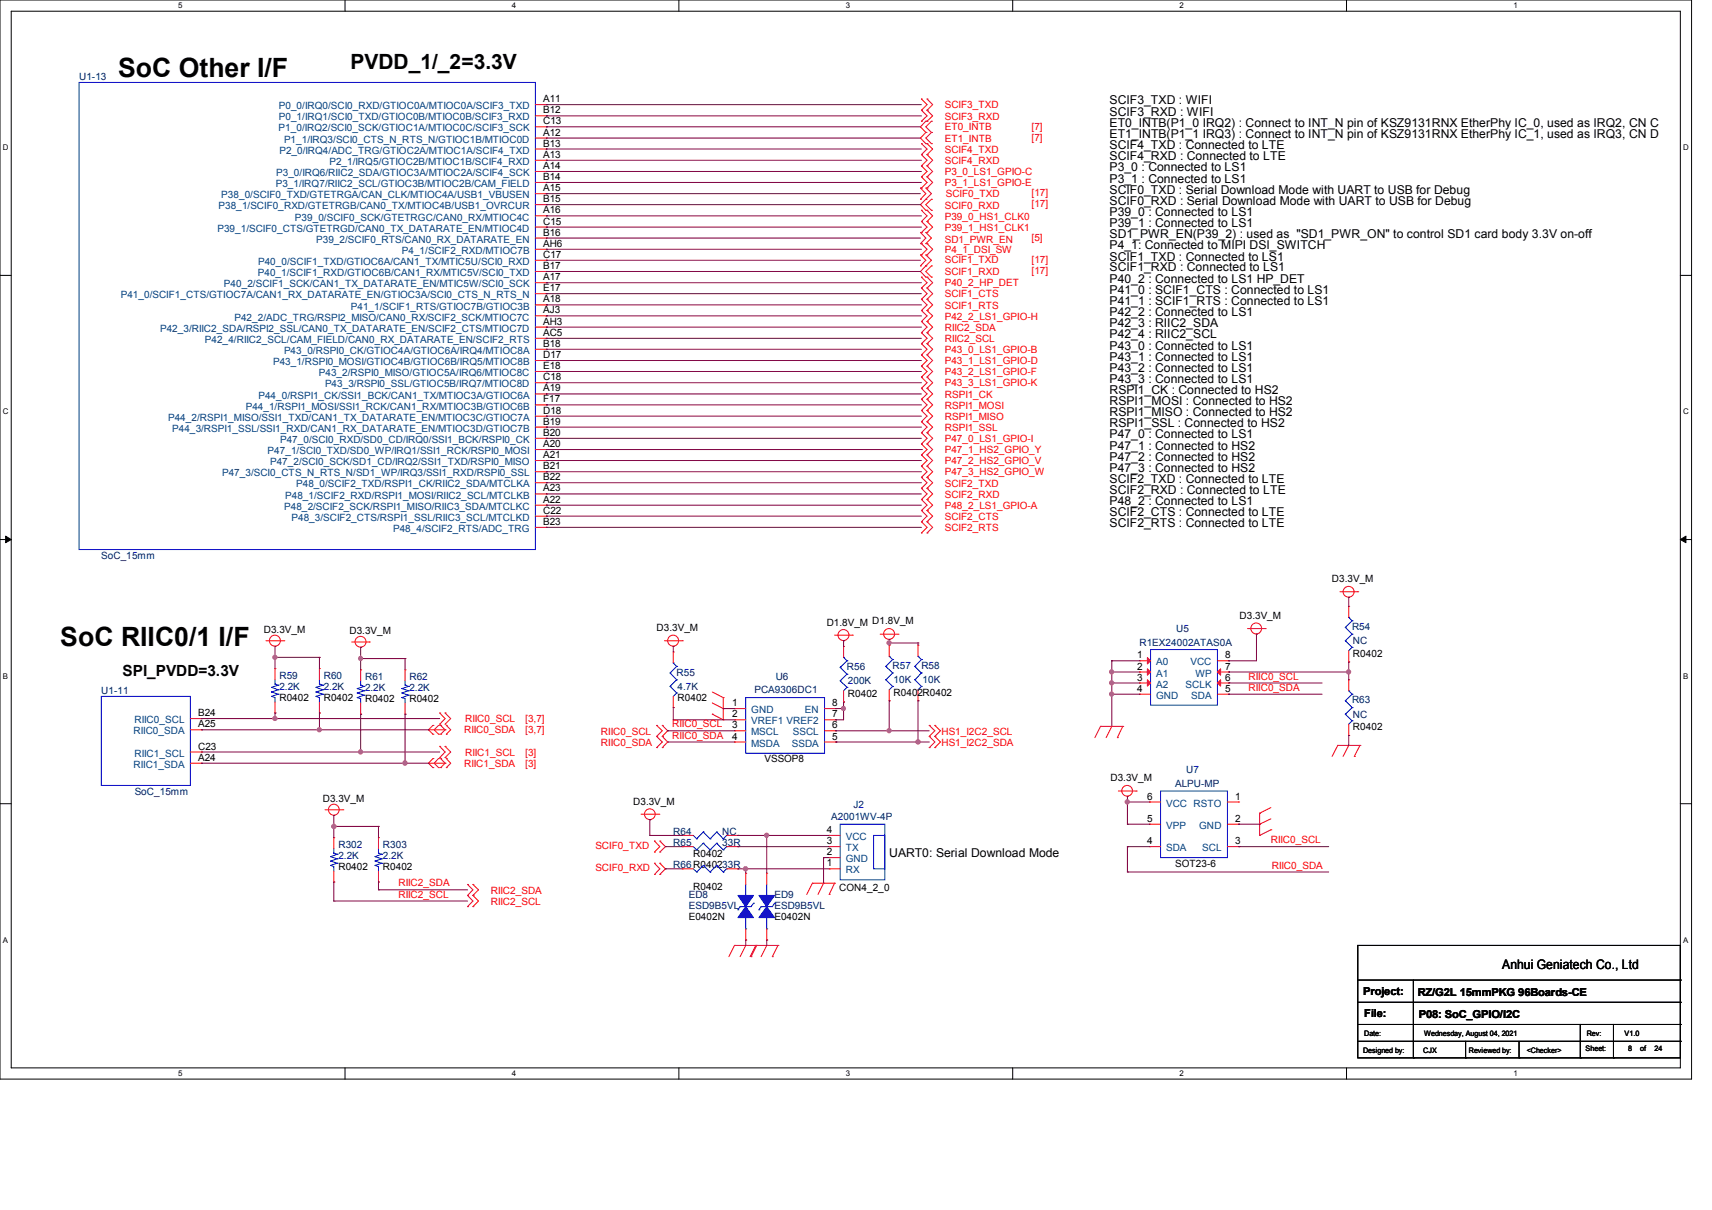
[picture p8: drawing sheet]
<svg xmlns="http://www.w3.org/2000/svg" width="297mm" height="210mm" viewBox="0 0 297 210" stroke-linecap="round" stroke-linejoin="round" font-family="sans-serif">
<defs><g id="words">
<g font-size="4.6">
<text x="20.5" y="13.4">SoC Other I/F</text>
<text x="10.5" y="112.2">SoC RIIC0/1 I/F</text>
</g>
<text font-size="3.6" x="60.8" y="11.9">PVDD_1/_2=3.3V</text>
<text font-size="2.7" x="21.3" y="117.3">SPI_PVDD=3.3V</text>
<text font-size="2.3" x="260.6" y="168.1">Anhui Geniatech Co., Ltd</text>
<g font-size="2.1">
<text x="192.5" y="18">SCIF3_TXD : WIFI</text>
<text x="192.5" y="24">ET1_INTB(P1_1 IRQ3) : Connect to INT_N pin of KSZ9131RNX EtherPhy IC_1, used as IRQ3, CN D</text>
<text x="192.5" y="22.1">ET0_INTB(P1_0 IRQ2) : Connect to INT_N pin of KSZ9131RNX EtherPhy IC_0, used as IRQ2, CN C</text>
<text x="192.5" y="20.1">SCIF3_RXD : WIFI</text>
<text x="192.5" y="29.8">P3_0 : Connected to LS1</text>
<text x="192.5" y="27.8">SCIF4_RXD : Connected to LTE</text>
<text x="192.5" y="25.9">SCIF4_TXD : Connected to LTE</text>
<text x="192.5" y="35.6">SCIF0_RXD : Serial Download Mode with UART to USB for Debug</text>
<text x="192.5" y="31.7">P3_1 : Connected to LS1</text>
<text x="192.5" y="33.6">SCIF0_TXD : Serial Download Mode with UART to USB for Debug</text>
<text x="192.5" y="41.4">SD1_PWR_EN(P39_2) : used as &quot;SD1_PWR_ON&quot; to control SD1 card body 3.3V on-off</text>
<text x="192.5" y="37.5">P39_0 : Connected to LS1</text>
<text x="192.5" y="39.4">P39_1 : Connected to LS1</text>
<text x="192.5" y="47.1">SCIF1_RXD : Connected to LS1</text>
<text x="192.5" y="45.2">SCIF1_TXD : Connected to LS1</text>
<text x="192.5" y="43.3">P4_1: Connected to MIPI DSI_SWITCH</text>
<text x="192.5" y="52.9">P41_1 : SCIF1_RTS : Connected to LS1</text>
<text x="192.5" y="49.1">P40_2 : Connected to LS1 HP_DET</text>
<text x="192.5" y="51">P41_0 : SCIF1_CTS : Connected to LS1</text>
<text x="192.5" y="58.7">P42_4 : RIIC2_SCL</text>
<text x="192.5" y="56.8">P42_3 : RIIC2_SDA</text>
<text x="192.5" y="54.9">P42_2 : Connected to LS1</text>
<text x="192.5" y="64.5">P43_2 : Connected to LS1</text>
<text x="192.5" y="60.7">P43_0 : Connected to LS1</text>
<text x="192.5" y="62.6">P43_1 : Connected to LS1</text>
<text x="192.5" y="66.4">P43_3 : Connected to LS1</text>
<text x="192.5" y="68.4">RSPI1_CK : Connected to HS2</text>
<text x="192.5" y="70.3">RSPI1_MOSI : Connected to HS2</text>
<text x="192.5" y="72.2">RSPI1_MISO : Connected to HS2</text>
<text x="192.5" y="74.2">RSPI1_SSL : Connected to HS2</text>
<text x="192.5" y="76.1">P47_0 : Connected to LS1</text>
<text x="192.5" y="83.8">SCIF2_TXD : Connected to LTE</text>
<text x="192.5" y="80">P47_2 : Connected to HS2</text>
<text x="192.5" y="81.9">P47_3 : Connected to HS2</text>
<text x="192.5" y="78">P47_1 : Connected to HS2</text>
<text x="192.5" y="87.7">P48_2 : Connected to LS1</text>
<text x="192.5" y="85.7">SCIF2_RXD : Connected to LTE</text>
<text x="192.5" y="89.6">SCIF2_CTS : Connected to LTE</text>
<text x="192.5" y="91.5">SCIF2_RTS : Connected to LTE</text>
<text x="154.3" y="148.7">UART0: Serial Download Mode</text>
</g>
<g font-size="1.9">
<text x="236.5" y="172.6">Project:</text>
<text x="246" y="172.8">RZ/G2L 15mmPKG 96Boards-CE</text>
<text x="236.7" y="176.5">File:</text>
<text x="246.1" y="176.7">P08: SoC_GPIO/I2C</text>
</g>
<g font-size="1.7" fill="#000080">
<text x="13.7" y="14">U1-13</text>
<text x="17.6" y="97">SoC_15mm</text>
<text x="197.7" y="112.1">R1EX24002ATAS0A</text>
<text x="204" y="109.7">U5</text>
<text x="234.5" y="109.3">R54</text>
<text x="234.7" y="111.8">NC</text>
<text x="48.5" y="117.9">R59</text>
<text x="48.5" y="119.8">2.2K</text>
<text x="56.2" y="117.9">R60</text>
<text x="56.2" y="119.8">2.2K</text>
<text x="63.3" y="118">R61</text>
<text x="63.3" y="120">2.2K</text>
<text x="71" y="118">R62</text>
<text x="71" y="120">2.2K</text>
<text x="117.4" y="117.3">R55</text>
<text x="117.5" y="119.8">4.7K</text>
<text x="134.6" y="118">U6</text>
<text x="146.9" y="116.3">R56</text>
<text x="147.1" y="118.8">200K</text>
<text x="154.8" y="116.1">R57</text>
<text x="155" y="118.6">10K</text>
<text x="159.8" y="116.1">R58</text>
<text x="160" y="118.6">10K</text>
<text x="17.6" y="120.5">U1-11</text>
<text x="130.9" y="120.4">PCA9306DC1</text>
<text x="234.5" y="122.1">R63</text>
<text x="234.7" y="124.6">NC</text>
<text x="23.4" y="137.9">SoC_15mm</text>
<text x="203.9" y="136.6">ALPU-MP</text>
<text x="205.8" y="134.2">U7</text>
<text x="144.2" y="142.4">A2001WV-4P</text>
<text x="148.1" y="140.2">J2</text>
<text x="58.7" y="147.2">R302</text>
<text x="58.7" y="149.1">2.2K</text>
<text x="66.4" y="147.2">R303</text>
<text x="66.4" y="149.1">2.2K</text>
<text x="116.8" y="144.9">R64</text>
<text x="116.8" y="146.8">R65</text>
<text x="125.3" y="144.9">NC</text>
<text x="125.3" y="146.8">33R</text>
<text x="116.8" y="150.7">R66R040233R</text>
<text x="119.5" y="155.9">ED8</text>
<text x="134.4" y="155.9">ED9</text>
<text x="119.5" y="157.8">ESD9B5VL</text>
<text x="134.4" y="157.8">ESD9B5VL</text>
</g>
<g font-size="1.7">
<text x="94.2" y="17.7">A11</text>
<text x="94.2" y="19.7">B12</text>
<text x="94.2" y="21.6">C13</text>
<text x="94.2" y="23.5">A12</text>
<text x="94.2" y="25.4">B13</text>
<text x="94.2" y="27.4">A13</text>
<text x="94.2" y="29.3">A14</text>
<text x="94.2" y="31.2">B14</text>
<text x="94.2" y="33.2">A15</text>
<text x="94.2" y="35.1">B15</text>
<text x="94.2" y="37">A16</text>
<text x="94.2" y="39">C15</text>
<text x="94.2" y="40.9">B16</text>
<text x="94.2" y="42.8">AH6</text>
<text x="94.2" y="44.7">C17</text>
<text x="94.2" y="46.7">B17</text>
<text x="94.2" y="48.6">A17</text>
<text x="94.2" y="50.5">E17</text>
<text x="94.2" y="52.5">A18</text>
<text x="94.2" y="54.4">AJ3</text>
<text x="94.2" y="56.3">AH3</text>
<text x="94.2" y="58.3">AC5</text>
<text x="94.2" y="60.2">B18</text>
<text x="94.2" y="62.1">D17</text>
<text x="94.2" y="64">E18</text>
<text x="94.2" y="66">C18</text>
<text x="94.2" y="67.9">A19</text>
<text x="94.2" y="69.9">F17</text>
<text x="94.2" y="71.8">D18</text>
<text x="94.2" y="73.7">B19</text>
<text x="94.2" y="75.6">B20</text>
<text x="94.2" y="77.6">A20</text>
<text x="94.2" y="79.5">A21</text>
<text x="94.2" y="81.4">B21</text>
<text x="94.2" y="83.4">B22</text>
<text x="94.2" y="85.3">A23</text>
<text x="94.2" y="87.2">A22</text>
<text x="94.2" y="89.2">C22</text>
<text x="94.2" y="91.1">B23</text>
<text x="231.1" y="101.1">D3.3V_M</text>
<text x="215" y="107.4">D3.3V_M</text>
<text x="45.8" y="109.9">D3.3V_M</text>
<text x="60.6" y="110.1">D3.3V_M</text>
<text x="113.9" y="109.5">D3.3V_M</text>
<text x="143.4" y="108.6">D1.8V_M D1.8V_M</text>
<text x="234.7" y="114">R0402</text>
<text x="197.3" y="114.3">1</text>
<text x="197.3" y="116.2">2</text>
<text x="197.3" y="118.1">3</text>
<text x="212.5" y="118.1">6</text>
<text x="212.5" y="116.2">7</text>
<text x="212.5" y="114.3">8</text>
<text x="34.4" y="124.3">B24</text>
<text x="48.5" y="121.7">R0402</text>
<text x="56.2" y="121.7">R0402</text>
<text x="63.3" y="121.9">R0402</text>
<text x="71" y="121.9">R0402</text>
<text x="117.5" y="121.7">R0402</text>
<text x="127" y="122.6">1</text>
<text x="127" y="124.5">2</text>
<text x="144.4" y="124.5">7</text>
<text x="144.4" y="122.6">8</text>
<text x="147.1" y="120.9">R0402</text>
<text x="155" y="120.7">R0402R0402</text>
<text x="197.3" y="120.1">4</text>
<text x="212.5" y="120.1">5</text>
<text x="34.4" y="126.2">A25</text>
<text x="34.4" y="130.1">C23</text>
<text x="127" y="126.4">3</text>
<text x="127" y="128.4">4</text>
<text x="144.4" y="128.4">5</text>
<text x="144.4" y="126.4">6</text>
<text x="234.7" y="126.7">R0402</text>
<text x="34.4" y="132">A24</text>
<text x="132.6" y="132.3">VSSOP8</text>
<text x="192.6" y="135.6">D3.3V_M</text>
<text x="56" y="139.3">D3.3V_M</text>
<text x="109.8" y="139.7">D3.3V_M</text>
<text x="199" y="142.6">5</text>
<text x="199" y="138.8">6</text>
<text x="214.3" y="138.8">1</text>
<text x="214.3" y="142.6">2</text>
<text x="120.3" y="148.7">R0402</text>
<text x="143.4" y="148.4">2</text>
<text x="143.4" y="146.5">3</text>
<text x="143.4" y="144.6">4</text>
<text x="199" y="146.5">4</text>
<text x="214.3" y="146.5">3</text>
<text x="58.7" y="151">R0402</text>
<text x="66.4" y="151">R0402</text>
<text x="120.3" y="154.5">R0402</text>
<text x="143.4" y="150.4">1</text>
<text x="145.6" y="154.7">CON4_2_0</text>
<text x="203.9" y="150.5">SOT23-6</text>
<text x="119.5" y="159.7">E0402N</text>
<text x="134.4" y="159.7">E0402N</text>
</g>
<g font-size="1.7" fill="#004080">
<text x="48.3" y="22.8">P1_0/IRQ2/SCI0_SCK/GTIOC1A/MTIOC0C/SCIF3_SCK</text>
<text x="48.4" y="19">P0_0/IRQ0/SCI0_RXD/GTIOC0A/MTIOC0A/SCIF3_TXD</text>
<text x="48.4" y="20.9">P0_1/IRQ1/SCI0_TXD/GTIOC0B/MTIOC0B/SCIF3_RXD</text>
<text x="48.5" y="26.7">P2_0/IRQ4/ADC_TRG/GTIOC2A/MTIOC1A/SCIF4_TXD</text>
<text x="49.3" y="24.8">P1_1/IRQ3/SCI0_CTS_N_RTS_N/GTIOC1B/MTIOC0D</text>
<text x="57.1" y="28.6">P2_1/IRQ5/GTIOC2B/MTIOC1B/SCIF4_RXD</text>
<text x="38.4" y="34.4">P38_0/SCIF0_TXD/GTETRGA/CAN_CLK/MTIOC4A/USB1_VBUSEN</text>
<text x="47.8" y="32.5">P3_1/IRQ7/RIIC2_SCL/GTIOC3B/MTIOC2B/CAM_FIELD</text>
<text x="47.9" y="30.6">P3_0/IRQ6/RIIC2_SDA/GTIOC3A/MTIOC2A/SCIF4_SCK</text>
<text x="37.7" y="40.2">P39_1/SCIF0_CTS/GTETRGD/CAN0_TX_DATARATE_EN/MTIOC4D</text>
<text x="37.9" y="36.3">P38_1/SCIF0_RXD/GTETRGB/CAN0_TX/MTIOC4B/USB1_OVRCUR</text>
<text x="51.2" y="38.3">P39_0/SCIF0_SCK/GTETRGC/CAN0_RX/MTIOC4C</text>
<text x="44.7" y="47.9">P40_1/SCIF1_RXD/GTIOC6B/CAN1_RX/MTIC5V/SCI0_TXD</text>
<text x="44.8" y="46">P40_0/SCIF1_TXD/GTIOC6A/CAN1_TX/MTIC5U/SCI0_RXD</text>
<text x="54.9" y="42.1">P39_2/SCIF0_RTS/CAN0_RX_DATARATE_EN</text>
<text x="69.7" y="44.1">P4_1/SCIF2_RXD/MTIOC7B</text>
<text x="21" y="51.8">P41_0/SCIF1_CTS/GTIOC7A/CAN1_RX_DATARATE_EN/GTIOC3A/SCI0_CTS_N_RTS_N</text>
<text x="38.9" y="49.9">P40_2/SCIF1_SCK/CAN1_TX_DATARATE_EN/MTIC5W/SCI0_SCK</text>
<text x="60.9" y="53.7">P41_1/SCIF1_RTS/GTIOC7B/GTIOC3B</text>
<text x="27.8" y="57.6">P42_3/RIIC2_SDA/RSPI2_SSL/CAN0_TX_DATARATE_EN/SCIF2_CTS/MTIOC7D</text>
<text x="35.6" y="59.5">P42_4/RIIC2_SCL/CAM_FIELD/CAN0_RX_DATARATE_EN/SCIF2_RTS</text>
<text x="40.7" y="55.6">P42_2/ADC_TRG/RSPI2_MISO/CAN0_RX/SCIF2_SCK/MTIOC7C</text>
<text x="47.4" y="63.4">P43_1/RSPI0_MOSI/GTIOC4B/GTIOC6B/IRQ5/MTIOC8B</text>
<text x="49.3" y="61.4">P43_0/RSPI0_CK/GTIOC4A/GTIOC6A/IRQ4/MTIOC8A</text>
<text x="55.3" y="65.3">P43_2/RSPI0_MISO/GTIOC5A/IRQ6/MTIOC8C</text>
<text x="42.6" y="71.1">P44_1/RSPI1_MOSI/SSI1_RCK/CAN1_RX/MTIOC3B/GTIOC6B</text>
<text x="44.8" y="69.2">P44_0/RSPI1_CK/SSI1_BCK/CAN1_TX/MTIOC3A/GTIOC6A</text>
<text x="56.4" y="67.2">P43_3/RSPI0_SSL/GTIOC5B/IRQ7/MTIOC8D</text>
<text x="29.2" y="73">P44_2/RSPI1_MISO/SSI1_TXD/CAN1_TX_DATARATE_EN/MTIOC3C/GTIOC7A</text>
<text x="29.9" y="74.9">P44_3/RSPI1_SSL/SSI1_RXD/CAN1_RX_DATARATE_EN/MTIOC3D/GTIOC7B</text>
<text x="48.6" y="76.9">P47_0/SCI0_RXD/SD0_CD/IRQ0/SSI1_BCK/RSPI0_CK</text>
<text x="38.5" y="82.7">P47_3/SCI0_CTS_N_RTS_N/SD1_WP/IRQ3/SSI1_RXD/RSPI0_SSL</text>
<text x="46.4" y="78.8">P47_1/SCI0_TXD/SD0_WP/IRQ1/SSI1_RCK/RSPI0_MOSI</text>
<text x="46.9" y="80.7">P47_2/SCI0_SCK/SD1_CD/IRQ2/SSI1_TXD/RSPI0_MISO</text>
<text x="49.3" y="88.5">P48_2/SCIF2_SCK/RSPI1_MISO/RIIC3_SDA/MTCLKC</text>
<text x="49.5" y="86.5">P48_1/SCIF2_RXD/RSPI1_MOSI/RIIC2_SCL/MTCLKB</text>
<text x="51.4" y="84.6">P48_0/SCIF2_TXD/RSPI1_CK/RIIC2_SDA/MTCLKA</text>
<text x="50.6" y="90.4">P48_3/SCIF2_CTS/RSPI1_SSL/RIIC3_SCL/MTCLKD</text>
<text x="68.2" y="92.3">P48_4/SCIF2_RTS/ADC_TRG</text>
<text x="200.6" y="115.5">A0</text>
<text x="200.6" y="117.4">A1</text>
<text x="200.6" y="119.3">A2</text>
<text x="205.7" y="119.3">SCLK</text>
<text x="206.5" y="115.5">VCC</text>
<text x="207.4" y="117.4">WP</text>
<text x="23.3" y="125.5">RIIC0_SCL</text>
<text x="130.3" y="123.8">GND</text>
<text x="130.3" y="125.7">VREF1 VREF2</text>
<text x="139.6" y="123.8">EN</text>
<text x="200.6" y="121.3">GND</text>
<text x="206.7" y="121.3">SDA</text>
<text x="23.2" y="127.5">RIIC0_SDA</text>
<text x="23.3" y="131.3">RIIC1_SCL</text>
<text x="130.3" y="127.6">MSCL</text>
<text x="130.3" y="129.6">MSDA</text>
<text x="137.4" y="129.6">SSDA</text>
<text x="137.5" y="127.6">SSCL</text>
<text x="23.2" y="133.3">RIIC1_SDA</text>
<text x="202.3" y="143.8">VPP</text>
<text x="202.3" y="140">VCC RSTO</text>
<text x="208" y="143.8">GND</text>
<text x="146.7" y="149.6">GND</text>
<text x="146.7" y="147.7">TX</text>
<text x="146.7" y="145.8">VCC</text>
<text x="202.3" y="147.7">SDA</text>
<text x="208.6" y="147.7">SCL</text>
<text x="146.7" y="151.6">RX</text>
</g>
<g font-size="1.7" fill="#f00">
<text x="163.9" y="22.6">ET0_INTB</text>
<text x="163.9" y="18.8">SCIF3_TXD</text>
<text x="163.9" y="20.7">SCIF3_RXD</text>
<text x="179" y="22.5">[7]</text>
<text x="163.9" y="24.6">ET1_INTB</text>
<text x="163.9" y="26.5">SCIF4_TXD</text>
<text x="163.9" y="28.4">SCIF4_RXD</text>
<text x="179" y="24.4">[7]</text>
<text x="163.9" y="30.4">P3_0_LS1_GPIO-C</text>
<text x="163.9" y="32.3">P3_1_LS1_GPIO-E</text>
<text x="164.1" y="34.2">SCIF0_TXD</text>
<text x="179" y="36">[17]</text>
<text x="179" y="34">[17]</text>
<text x="163.9" y="36.2">SCIF0_RXD</text>
<text x="163.9" y="38.1">P39_0_HS1_CLK0</text>
<text x="163.9" y="40">P39_1_HS1_CLK1</text>
<text x="179" y="41.8">[5]</text>
<text x="163.9" y="47.8">SCIF1_RXD</text>
<text x="163.9" y="43.9">P4_1_DSI_SW</text>
<text x="163.9" y="42.2">SD1_PWR_EN</text>
<text x="163.9" y="45.6">SCIF1_TXD</text>
<text x="179" y="47.6">[17]</text>
<text x="179" y="45.6">[17]</text>
<text x="163.9" y="51.6">SCIF1_CTS</text>
<text x="163.9" y="53.6">SCIF1_RTS</text>
<text x="163.9" y="49.7">P40_2_HP_DET</text>
<text x="163.9" y="57.4">RIIC2_SDA</text>
<text x="163.9" y="59.4">RIIC2_SCL</text>
<text x="163.9" y="55.5">P42_2_LS1_GPIO-H</text>
<text x="163.9" y="61.3">P43_0_LS1_GPIO-B</text>
<text x="163.9" y="63.2">P43_1_LS1_GPIO-D</text>
<text x="163.9" y="65.2">P43_2_LS1_GPIO-F</text>
<text x="163.9" y="67.1">P43_3_LS1_GPIO-K</text>
<text x="163.9" y="69">RSPI1_CK</text>
<text x="163.9" y="70.9">RSPI1_MOSI</text>
<text x="163.9" y="72.9">RSPI1_MISO</text>
<text x="163.9" y="74.8">RSPI1_SSL</text>
<text x="163.9" y="76.7">P47_0_LS1_GPIO-I</text>
<text x="163.9" y="80.6">P47_2_HS2_GPIO_V</text>
<text x="163.9" y="82.5">P47_3_HS2_GPIO_W</text>
<text x="163.9" y="78.7">P47_1_HS2_GPIO_Y</text>
<text x="163.9" y="88.3">P48_2_LS1_GPIO-A</text>
<text x="163.9" y="84.5">SCIF2_TXD</text>
<text x="163.9" y="86.4">SCIF2_RXD</text>
<text x="163.9" y="90.2">SCIF2_CTS</text>
<text x="163.9" y="92.2">SCIF2_RTS</text>
<text x="216.6" y="117.9">RIIC0_SCL</text>
<text x="216.6" y="119.9">RIIC0_SDA</text>
<text x="80.7" y="125.3">RIIC0_SCL</text>
<text x="91.1" y="125.3">[3,7]</text>
<text x="80.5" y="127.3">RIIC0_SDA</text>
<text x="80.7" y="131.1">RIIC1_SCL</text>
<text x="91.1" y="127.3">[3,7]</text>
<text x="91.1" y="131.1">[3]</text>
<text x="104.3" y="127.5">RIIC0_SCL</text>
<text x="104.3" y="129.4">RIIC0_SDA</text>
<text x="116.6" y="126.2">RIIC0_SCL</text>
<text x="116.6" y="128.2">RIIC0_SDA</text>
<text x="163.3" y="127.5">HS1_I2C2_SCL</text>
<text x="163.3" y="129.4">HS1_I2C2_SDA</text>
<text x="80.5" y="133.1">RIIC1_SDA</text>
<text x="91.1" y="133.1">[3]</text>
<text x="103.3" y="147.4">SCIF0_TXD</text>
<text x="220.5" y="146.3">RIIC0_SCL</text>
<text x="69.1" y="153.8">RIIC2_SDA</text>
<text x="69.1" y="155.8">RIIC2_SCL</text>
<text x="85.1" y="155.1">RIIC2_SDA</text>
<text x="103.3" y="151.2">SCIF0_RXD</text>
<text x="220.6" y="150.7">RIIC0_SDA</text>
<text x="85.1" y="157">RIIC2_SCL</text>
</g>
<g font-size="1.4">
<text x="30.9" y="1.4">5</text>
<text x="88.8" y="1.4">4</text>
<text x="146.7" y="1.4">3</text>
<text x="204.6" y="1.4">2</text>
<text x="262.6" y="1.4">1</text>
<text x=".5" y="26.1">D</text>
<text x="292" y="26.1">D</text>
<text x=".5" y="71.9">C</text>
<text x="292" y="71.9">C</text>
<text x=".5" y="117.8">B</text>
<text x="292" y="117.8">B</text>
<text x=".5" y="163.6">A</text>
<text x="292" y="163.6">A</text>
<text x="30.9" y="186.8">5</text>
<text x="88.8" y="186.8">4</text>
<text x="146.7" y="186.8">3</text>
<text x="204.6" y="186.8">2</text>
<text x="262.6" y="186.8">1</text>
</g>
<g font-size="1.3">
<text x="236.7" y="179.7">Date:</text>
<text x="247.1" y="179.7">Wednesday, August 04, 2021</text>
<text x="275.3" y="179.7">Rev:</text>
<text x="281.8" y="179.7">V1.0</text>
<text x="236.5" y="182.7">Designed by:</text>
<text x="246.9" y="182.7">CJX</text>
<text x="254.8" y="182.7">Reviewed by:</text>
<text x="264.9" y="182.7">&lt;Checker&gt;</text>
<text x="275.1" y="182.5">Sheet:</text>
<text x="282.4" y="182.5">8</text>
<text x="284.6" y="182.5">of</text>
<text x="287" y="182.5">24</text>
</g>
</g></defs>
<path d="M0 0h293.5v187.3h-293.5zM1.9 1.9h289.6v183.4h-289.6z" fill="none" stroke="#000" stroke-width=".17"/>
<g fill="#fff">
<path d="M30.9 .2h.8v1.5h-.8z"/>
<path d="M30.9 185.5h.8v1.6h-.8z"/>
</g>
<path d="M59.9 0v1.9M59.9 185.3v2" fill="none" stroke="#000" stroke-width=".17"/>
<g fill="#fff">
<path d="M88.8 .2h.8v1.5h-.8z"/>
<path d="M88.8 185.5h.8v1.6h-.8z"/>
</g>
<path d="M117.8 0v1.9M117.8 185.3v2" fill="none" stroke="#000" stroke-width=".17"/>
<g fill="#fff">
<path d="M146.7 .2h.8v1.5h-.8z"/>
<path d="M146.7 185.5h.8v1.6h-.8z"/>
</g>
<path d="M175.7 0v1.9M175.7 185.3v2" fill="none" stroke="#000" stroke-width=".17"/>
<g fill="#fff">
<path d="M204.6 .2h.8v1.5h-.8z"/>
<path d="M204.6 185.5h.8v1.6h-.8z"/>
</g>
<path d="M233.6 0v1.9M233.6 185.3v2" fill="none" stroke="#000" stroke-width=".17"/>
<g fill="#fff">
<path d="M262.6 .2h.7v1.5h-.7z"/>
<path d="M262.6 185.5h.7v1.6h-.7z"/>
<path d="M.5 24.8h1v1.6h-1z"/>
<path d="M292 24.8h1v1.6h-1z"/>
<path d="M.5 70.7h1v1.5h-1z"/>
<path d="M292 70.7h1v1.5h-1z"/>
</g>
<path d="M0 47.8h1.9M291.5 47.8h2" fill="none" stroke="#000" stroke-width=".17"/>
<g fill="#fff">
<path d="M.5 116.5h.9v1.6h-.9z"/>
<path d="M292 116.5h.9v1.6h-.9z"/>
</g>
<path d="M0 93.6h1.9M291.5 93.6h2" fill="none" stroke="#000" stroke-width=".17"/>
<path d="M1 93l.9 .6-.9 .6zM291.5 93.6l1-.6v1.2z" fill="#000" stroke="#000" stroke-width=".17"/>
<g fill="#fff">
<path d="M.5 162.4h.9v1.5h-.9z"/>
<path d="M292 162.4h.9v1.5h-.9z"/>
</g>
<g fill="none" stroke="#000" stroke-width=".17">
<path d="M0 139.5h1.9M291.5 139.5h2M235.5 164.1h56v19.5h-56zM235.5 170.1h56M235.5 173.9h56M235.5 177.8h56M245.2 170.1v13.5M274.2 177.8v5.8M279.9 177.8v5.8M291.5 170.1h.1M291.5 173.9h.1M291.5 177.8h.1"/>
<path d="M235.5 180.7h56M245.2 183.6h.1M254.3 183.6h.1M254.3 180.7v2.9M263.5 183.6h.1M263.5 180.7v2.9M274.2 183.6h.1M279.9 183.6h.1M291.5 180.7h.1"/>
</g>
<g fill="none" stroke="#f00" stroke-width=".17">
<path d="M92.9 18.2h1.9M94.8 18.2h.1M159.9 19.1h.1M159.9 17.2h.1M159.9 17.2l.9 1-.9 .9M159.9 19.1l.9 1-.9 .9M160.8 19.1h.1M160.8 17.2h.1M160.8 17.2l1 1-1 .9M160.8 19.1l1 1-1 .9M92.9 20.1h1.9M92.9 22h1.9"/>
<path d="M92.9 24h1.9M92.9 25.9h1.9M92.9 27.8h1.9M92.9 29.8h1.9M92.9 31.7h1.9M92.9 33.6h1.9M92.9 35.5h1.9M92.9 37.5h1.9M92.9 39.4h1.9M94.8 20.1h.1M94.8 22h.1M94.8 24h.1"/>
<path d="M94.8 25.9h.1M94.8 27.8h.1M94.8 29.8h.1M94.8 31.7h.1M94.8 33.6h.1M94.8 35.5h.1M94.8 37.5h.1M94.8 39.4h.1M159.7 32.6h.1M159.7 34.6h.1M159.7 32.6l.9 1-.9 1M159.9 30.7h.1"/>
<path d="M159.9 28.8h.1M159.9 32.6h.1M159.9 38.4h.1M159.9 36.5h.1M159.9 21h.1M159.9 26.8h.1M159.9 24.9h.1M159.9 28.8l.9 1-.9 .9M159.9 30.7l.9 1-.9 .9M159.9 36.5l.9 1-.9 .9M159.9 38.4l.9 1-.9 .9M159.9 24.9l.9 1-.9 .9"/>
<path d="M159.9 26.8l.9 1-.9 1M160.6 21h.1M160.6 23h.1M160.6 24.9h.1M160.6 34.6h.1M160.6 36.5h.1M160.6 32.6h.1M160.6 21l-.9 1 .9 1M160.6 23l-.9 1 .9 .9M160.6 32.6l1 1-1.9 1.9 .9 1M160.8 30.7h.1M160.8 28.8h.1"/>
<path d="M160.8 32.6h.1M160.8 38.4h.1M160.8 36.5h.1M160.8 21h.1M160.8 26.8h.1M160.8 24.9h.1M160.8 28.8l1 1-1 .9M160.8 30.7l1 1-1 .9M160.8 36.5l1 1-1 .9M160.8 38.4l1 1-1 .9M160.8 24.9l1 1-1 .9M160.8 26.8l1 1-1 1"/>
<path d="M161.6 23h.1M161.6 21h.1M161.6 24.9h.1M161.6 36.5h.1M161.6 34.6h.1M161.6 21l-1 1 1 1M161.6 23l-1 1 1 .9M161.6 34.6l-1 .9 1 1M92.9 41.3h1.9M92.9 43.3h1.9M92.9 45.2h1.9M92.9 47.1h1.9"/>
<path d="M92.9 49.1h1.9M92.9 51h1.9M92.9 52.9h1.9M92.9 54.8h1.9M92.9 56.8h1.9M92.9 58.7h1.9M94.8 41.3h.1M94.8 43.3h.1M94.8 45.2h.1M94.8 47.1h.1M94.8 49.1h.1M94.8 51h.1"/>
<path d="M94.8 52.9h.1M94.8 54.8h.1M94.8 56.8h.1M94.8 58.7h.1M159.7 40.3h.1M159.7 42.3h.1M159.7 44.2h.1M159.7 46.1h.1M159.7 40.3l.9 1-.9 1M159.7 44.2l.9 1-.9 .9M159.9 51.9h.1M159.9 50h.1"/>
<path d="M159.9 53.9h.1M159.9 57.7h.1M159.9 55.8h.1M159.9 59.6h.1M159.9 48.1h.1M159.9 40.3h.1M159.9 44.2h.1M159.9 42.3h.1M159.9 50l.9 1-.9 .9M159.9 51.9l.9 1-.9 1M159.9 55.8l.9 1-.9 .9M159.9 57.7l.9 1-.9 .9"/>
<path d="M159.9 59.6l.9 1-.9 1M159.9 48.1l.9 1-.9 .9M159.9 42.3l.9 1-.9 .9M159.9 53.9l.9 .9-.9 1M160.6 46.1h.1M160.6 48.1h.1M160.6 40.3h.1M160.6 42.3h.1M160.6 44.2h.1M160.6 46.1l-.9 1 .9 1M160.6 40.3l1 1-1 1M160.6 44.2l1 1-1 .9"/>
<path d="M160.8 51.9h.1M160.8 50h.1M160.8 53.9h.1M160.8 57.7h.1M160.8 55.8h.1M160.8 59.6h.1M160.8 48.1h.1M160.8 40.3h.1M160.8 44.2h.1M160.8 42.3h.1M160.8 50l1 1-1 .9M160.8 51.9l1 1-1 1"/>
<path d="M160.8 55.8l1 1-1 .9M160.8 57.7l1 1-1 .9M160.8 59.6l1 1-1 1M160.8 48.1l1 1-1 .9M160.8 42.3l1 1-1 .9M160.8 53.9l1 .9-1 1M161.6 48.1h.1M161.6 46.1h.1M161.6 46.1l-1 1 1 1M92.9 60.6h1.9M92.9 62.6h1.9M92.9 64.5h1.9"/>
<path d="M92.9 66.4h1.9M92.9 68.4h1.9M92.9 70.3h1.9M92.9 72.2h1.9M92.9 74.1h1.9M92.9 76.1h1.9M92.9 78h1.9M92.9 79.9h1.9M94.8 60.6h.1M94.8 62.6h.1M94.8 64.5h.1M94.8 66.4h.1"/>
<path d="M94.8 68.4h.1M94.8 70.3h.1M94.8 72.2h.1M94.8 74.1h.1M94.8 76.1h.1M94.8 78h.1M94.8 79.9h.1M159.9 67.4h.1M159.9 65.4h.1M159.9 69.3h.1M159.9 71.2h.1M159.9 73.2h.1"/>
<path d="M159.9 75.1h.1M159.9 79h.1M159.9 77h.1M159.9 61.6h.1M159.9 63.5h.1M159.9 65.4l.9 1-.9 1M159.9 67.4l.9 1-.9 .9M159.9 69.3l.9 1-.9 .9M159.9 71.2l.9 1-.9 1M159.9 73.2l.9 .9-.9 1M159.9 79l.9 .9-.9 1M159.9 77l.9 1-.9 1"/>
<path d="M159.9 61.6l.9 1-.9 .9M159.9 63.5l.9 1-.9 .9M159.9 75.1l.9 1-.9 .9M160.8 67.4h.1M160.8 65.4h.1M160.8 69.3h.1M160.8 71.2h.1M160.8 73.2h.1M160.8 75.1h.1M160.8 79h.1M160.8 77h.1M160.8 61.6h.1"/>
<path d="M160.8 63.5h.1M160.8 79l1 .9-1 1M160.8 65.4l1 1-1 1M160.8 67.4l1 1-1 .9M160.8 69.3l1 1-1 .9M160.8 71.2l1 1-1 1M160.8 73.2l1 .9-1 1M160.8 77l1 1-1 1M160.8 61.6l1 1-1 .9M160.8 63.5l1 1-1 .9M160.8 75.1l1 1-1 .9M92.9 81.9h1.9"/>
<path d="M92.9 83.8h1.9M92.9 85.7h1.9M92.9 87.7h1.9M92.9 89.6h1.9M92.9 91.5h1.9M94.8 81.9h.1M94.8 83.8h.1M94.8 85.7h.1M94.8 87.7h.1M94.8 89.6h.1M94.8 91.5h.1M159.9 88.6h.1"/>
<path d="M159.9 86.7h.1M159.9 80.9h.1M159.9 82.8h.1M159.9 84.8h.1M159.9 90.6h.1M159.9 92.5h.1M159.9 86.7l.9 1-.9 .9M159.9 80.9l.9 1-.9 .9M159.9 82.8l.9 1-.9 1M159.9 84.8l.9 .9-.9 1M159.9 88.6l.9 1-.9 1M159.9 90.6l.9 .9-.9 1"/>
<path d="M160.8 88.6h.1M160.8 86.7h.1M160.8 80.9h.1M160.8 82.8h.1M160.8 84.8h.1M160.8 90.6h.1M160.8 92.5h.1M160.8 80.9l1 1-1 .9M160.8 86.7l1 1-1 .9M160.8 82.8l1 1-1 1M160.8 84.8l1 .9-1 1M160.8 88.6l1 1-1 1"/>
<path d="M160.8 90.6l1 .9-1 1M46.1 111.2h3.1M47.7 116h.1M47.7 116v2M49.2 111.2h.1M55.4 116h.1M55.4 116v2M61 111.4h3.1M62.6 116.2h.1M62.6 116.2v2M64.1 111.4h.1M70.3 116.2h.1"/>
<path d="M70.3 116.2v2M115.3 111.2h3.1M116.8 113.2h.1M116.8 113.2v1.9M118.4 111.2h.1M144.8 110.2h3.1M146.3 112.2h.1M146.3 112.2v1.9M146.3 119.9v1.9M147.9 110.2h.1M152.7 110.1h3.1M154.3 112h.1"/>
<path d="M154.3 112v1.9M154.3 119.7v1.9M155.8 110.1h.1M159.3 112h.1M159.3 112v1.9M159.3 119.7v1.9M197.7 114.7h.1M197.7 116.6h.1M197.7 118.5h.1M197.7 114.7h1.9M197.7 116.6h1.9M197.7 118.5h1.9"/>
<path d="M211.2 114.7h1.9M211.2 116.6h1.9M211.2 118.5h1.9M213.1 118.5h.1M213.1 116.6h.1M213.1 114.7h.1M216.4 109.1h3.1M219.5 109.1h.1M232.5 102.7h3M234 114.9h.1M234 105.2h.1M234 118h.1"/>
<path d="M234 105.2v1.9M234 112.9v2M234 118v1.9M235.5 102.7h.1M33 126.7h2M33 132.5h2M33 124.7h2M33 130.5h2M35 124.7h.1M35 126.7h.1M35 130.5h.1M35 132.5h.1"/>
<path d="M47.7 123.7h.1M47.7 121.8v1.9M55.4 123.7h.1M55.4 121.8v1.9M62.6 124h.1M62.6 122v2M70.3 124h.1M70.3 122v2M74.3 126.7h2.9M74.3 126.7l.8 .7M74.3 132.5h2.9M74.3 132.5l.8 .7"/>
<path d="M75.1 125.9h.1M75.1 127.4h.1M75.1 131.7h.1M75.1 133.2h.1M75.1 125.9l-.8 .8M75.1 131.7l-.8 .8M76.1 127.4h.1M76.1 125.9h.1M76.1 133.2h.1M76.1 131.7h.1M76.1 125.9l-.8 .8 .8 .7M76.1 131.7l-.8 .8 .8 .7"/>
<path d="M76.3 123.7h.1M76.3 125.7h.1M76.3 129.5h.1M76.3 131.5h.1M76.3 123.7l.9 1-.9 1M76.3 129.5l.9 1-.9 1M76.5 127.4h.1M76.5 125.9h.1M76.5 133.2h.1M76.5 131.7h.1M76.5 125.9l.7 .8M76.5 131.7l.7 .8"/>
<path d="M77.2 126.7h.1M77.2 132.5h.1M77.2 123.7h.1M77.2 125.7h.1M77.2 129.5h.1M77.2 131.5h.1M77.2 126.7l-.7 .7M77.2 129.5l1 1-1 1M77.2 132.5l-.7 .7M77.2 123.7l1 1-1 1M77.4 127.4h.1M77.4 125.9h.1"/>
<path d="M77.4 133.2h.1M77.4 131.7h.1M77.4 125.9l.8 .8-.8 .7M77.4 131.7l.8 .8-.8 .7M113.9 125.9h.1M113.9 127.8h.1M113.9 129.8h.1M113.9 125.9l1 .9-1 1M113.9 127.8l1 1-1 1M114.9 127.8h.1M114.9 125.9h.1M114.9 129.8h.1"/>
<path d="M114.9 125.9l.9 .9-.9 1M114.9 127.8l.9 1-.9 1M116.8 122.8h.1M116.8 120.9v1.9M123.6 124h.1M123.6 120.1l1.9 1M123.6 124l1.9 .9M123.6 122l1.9 1M125.5 121.1h.1M125.5 124.9h.1M125.5 123h.1M125.5 121.1v3.8"/>
<path d="M127.4 123h.1M127.4 124.9h.1M127.4 126.8h.1M127.4 128.8h.1M127.4 123h2M127.4 124.9h2M127.4 126.8h2M127.4 128.8h2M143 123h2M143 124.9h2M143 126.8h2M143 128.8h2"/>
<path d="M145 128.8h.1M145 126.8h.1M145 124.9h.1M145 123h.1M146.3 121.8h.1M154.3 121.6h.1M159.3 121.6h.1M161.2 127.8h.1M161.2 125.9h.1M161.2 129.8h.1M161.2 125.9l1 .9-1 1M161.2 127.8l1 1-1 1"/>
<path d="M162.2 127.8h.1M162.2 125.9h.1M162.2 129.8h.1M162.2 125.9l1 .9-1 1M162.2 127.8l1 1-1 1M190.9 126.1h.1M190.9 126.1l-1 1.9M190.9 126.1h3.9M192.9 126.1h.1M192.9 126.1l-1 1.9M193.8 128h.1M194 137.3h3.1"/>
<path d="M194.8 126.1h.1M194.8 126.1l-1 1.9M197.1 137.3h.1M197.7 120.5h.1M197.7 120.5h1.9M199.4 139.2h.1M199.4 139.2h1.9M211.2 120.5h1.9M212.9 139.2h2M213.1 120.5h.1M214.9 139.2h.1M232.1 129.4h.1"/>
<path d="M232.1 129.4l-1 1.9M232.1 129.4h3.8M234 129.4h.1M234 127.6h.1M234 129.4l-1 1.9M234 125.7v1.9M234.9 131.3h.1M235.9 129.4h.1M235.9 129.4l-1 1.9M56.4 140.5h3.1M57.9 153.1h.1M57.9 145.4h.1"/>
<path d="M57.9 145.4v1.9M57.9 151.2v1.9M59.5 140.5h.1M65.7 153.1h.1M65.7 145.4h.1M65.7 145.4v1.9M65.7 151.2v1.9M81.1 155.4h.1M81.1 153.5h.1M81.1 157.4h.1M81.1 153.5l.9 .9-.9 1M81.1 155.4l.9 1-.9 1"/>
<path d="M82 155.4h.1M82 153.5h.1M82 157.4h.1M82 153.5l1 .9-1 1M82 155.4l1 1-1 1M111.2 141.3h3.1M113.5 146h.1M113.5 147.9h.1M113.5 149.8h.1M113.5 151.8h.1M113.5 146l1 .9-1 1M113.5 149.8l1 1-1 1"/>
<path d="M114.3 141.3h.1M114.5 147.9h.1M114.5 146h.1M114.5 151.8h.1M114.5 149.8h.1M114.5 146l.9 .9-.9 1M114.5 149.8l.9 1-.9 1M118.4 145h.1M118.4 146.9h.1M118.4 150.8h.1M118.4 145h1.9M118.4 146.9h1.9"/>
<path d="M118.4 150.8h1.9M126.1 145h1.9M126.1 146.9h1.9M126.1 150.8h1.9M128 145h.1M128 146.9h.1M128 150.8h.1M129.4 151.6h.1M129.4 151.6v1.9M133 151.6h.1M133 151.6v1.9M140.9 153.3h.1"/>
<path d="M140.9 153.3l-.9 1.9M140.9 153.3h3.9M142.9 153.3h.1M142.9 153.3l-1 1.9M143.8 155.2h.1M143.8 148.8h.1M143.8 150.8h.1M143.8 146.9h.1M143.8 145h.1M143.8 145h2M143.8 146.9h2M143.8 148.8h2"/>
<path d="M143.8 150.8h2M144.8 153.3h.1M144.8 153.3l-1 1.9M199.4 146.9h.1M199.4 143h.1M199.4 146.9h1.9M199.4 143h1.9M212.9 146.9h2M212.9 143h2M214.9 143h.1M214.9 146.9h.1M218.5 141.1h.1"/>
<path d="M218.5 145h.1M218.5 143h.1M218.5 141.1v3.9M220.5 144h.1M220.5 140.2l-2 .9M220.5 144l-2 1M220.5 142.1l-2 .9M127.4 164.1h.1M127.4 164.1l-1 1.9M127.4 164.1h7.6M129.4 164.1h.1M129.4 163.2h.1"/>
<path d="M129.4 164.1l-1 1.9M129.4 161.2v2M130.3 166h.1M131.1 164.1h.1M131.1 164.1l-1 1.9M131.3 164.1h.1M131.3 164.1l-1 1.9M133 164.1h.1M133 163.2h.1M133 164.1l-1 1.9M133 161.2v2M134 166h.1"/>
<path d="M135 164.1h.1M135 164.1l-1 1.9"/>
<circle cx="47.7" cy="111.2" r=".95"/>
<circle cx="62.6" cy="111.4" r=".94"/>
<circle cx="116.8" cy="111.2" r=".95"/>
<circle cx="146.3" cy="110.2" r=".95"/>
<circle cx="154.3" cy="110" r=".94"/>
<circle cx="217.9" cy="109.1" r=".94"/>
<circle cx="234" cy="102.7" r=".94"/>
<circle cx="195.5" cy="137.2" r=".93"/>
<circle cx="57.9" cy="140.5" r=".94"/>
<circle cx="112.7" cy="141.3" r=".93"/>
</g>
<g fill="none" stroke="#00f" stroke-width=".17">
<path d="M13.7 14.3h79.2v81.1h-79.2zM47.1 119.3h.1M47.1 119.3l1.2 .4M47.7 118.7h.1M47.7 118.7l.6 .2M47.7 118v.7M48.3 119.7h.1M48.3 118.9h.1M48.3 119.7l-1.2 .4M48.3 118.9l-1.2 .4M54.8 119.3h.1M54.8 119.3l1.2 .4"/>
<path d="M55.4 118.7h.1M55.4 118.7l.6 .2M55.4 118v.7M56 119.7h.1M56 118.9h.1M56 119.7l-1.2 .4M56 118.9l-1.2 .4M62 119.5h.1M62 119.5l1.2 .4M62.6 118.9h.1M62.6 118.9l.6 .2M62.6 118.2v.7"/>
<path d="M63.2 119.9h.1M63.2 119.1h.1M63.2 119.9l-1.2 .4M63.2 119.1l-1.2 .4M69.7 119.5h.1M69.7 119.5l1.2 .4M70.3 118.9h.1M70.3 118.9l.6 .2M70.3 118.2v.7M70.9 119.9h.1M70.9 119.1h.1M70.9 119.9l-1.2 .4"/>
<path d="M70.9 119.1l-1.2 .4M116.2 119.1h.1M116.2 116.8h.1M116.2 119.1l1.2 1.2M116.2 116.8l1.2 1.2M116.8 115.1h.1M116.8 115.1l.6 .6M117.4 118h.1M117.4 115.7h.1M117.4 118l-1.2 1.1M117.4 115.7l-1.2 1.1M145.8 118.2h.1"/>
<path d="M145.8 115.8h.1M145.8 118.2l1.1 1.1M145.8 115.8l1.1 1.2M146.3 114.1h.1M146.3 114.1l.6 .6M146.9 119.3h.1M146.9 117h.1M146.9 114.7h.1M146.9 119.3l-.6 .6M146.9 117l-1.1 1.2M146.9 114.7l-1.1 1.1M153.7 118h.1"/>
<path d="M153.7 115.7h.1M153.7 118l1.2 1.1M153.7 115.7l1.2 1.1M154.3 113.9h.1M154.3 113.9l.6 .6M154.9 119.1h.1M154.9 116.8h.1M154.9 114.5h.1M154.9 119.1l-.6 .6M154.9 116.8l-1.2 1.2M154.9 114.5l-1.2 1.2M158.7 118h.1"/>
<path d="M158.7 115.7h.1M158.7 118l1.2 1.1M158.7 115.7l1.2 1.1M159.3 113.9h.1M159.3 113.9l.6 .6M159.9 119.1h.1M159.9 116.8h.1M159.9 114.5h.1M159.9 119.1l-.6 .6M159.9 116.8l-1.2 1.2M159.9 114.5l-1.2 1.2M199.6 112.7h11.6v9.7h-11.6z"/>
<path d="M233.4 111.2h.1M233.4 108.9h.1M233.4 111.2l1.2 1.2M233.4 108.9l1.2 1.2M234 107.1h.1M234 119.9h.1M234 107.1l.6 .6M234 119.9l.6 .6M234.6 112.4h.1M234.6 110.1h.1M234.6 107.7h.1M234.6 112.4l-.6 .5"/>
<path d="M234.6 110.1l-1.2 1.1M234.6 107.7l-1.2 1.2M17.6 120.9h15.4v15.4h-15.4zM47.1 120.9h.1M47.1 120.1h.1M47.1 120.9l.6 .2v.7M47.1 120.1l1.2 .4M48.3 120.5h.1M48.3 120.5l-1.2 .4M54.8 120.9h.1M54.8 120.1h.1M54.8 120.9l.6 .2v.7"/>
<path d="M54.8 120.1l1.2 .4M56 120.5h.1M56 120.5l-1.2 .4M62 121.1h.1M62 120.3h.1M62 121.1l.6 .1v.8M62 120.3l1.2 .3M63.2 120.6h.1M63.2 120.6l-1.2 .5M69.7 121.1h.1M69.7 120.3h.1M69.7 121.1l.6 .1v.8"/>
<path d="M69.7 120.3l1.2 .3M70.9 120.6h.1M70.9 120.6l-1.2 .5M117.4 120.3h.1M117.4 120.3l-.6 .6M129.4 121.1h13.6v9.6h-13.6zM201.3 137.3h11.6v11.5h-11.6zM233.4 124h.1M233.4 121.6h.1M233.4 124l1.2 1.1M233.4 121.6l1.2 1.2M234.6 125.1h.1"/>
<path d="M234.6 122.8h.1M234.6 120.5h.1M234.6 125.1l-.6 .6M234.6 122.8l-1.2 1.2M234.6 120.5l-1.2 1.1M57.4 150.2h.1M57.4 149.4h.1M57.4 148.7h.1M57.4 150.2l.5 .2v.8M57.4 149.4l1.1 .4M57.4 148.7l1.1 .4M57.9 148.1h.1"/>
<path d="M57.9 148.1l.6 .2M57.9 147.3v.8M58.5 149.8h.1M58.5 149.1h.1M58.5 148.3h.1M58.5 149.8l-1.1 .4M58.5 149.1l-1.1 .3M58.5 148.3l-1.1 .4M65.1 150.2h.1M65.1 149.4h.1M65.1 148.7h.1M65.1 150.2l.6 .2v.8"/>
<path d="M65.1 149.4l1.1 .4M65.1 148.7l1.1 .4M65.7 148.1h.1M65.7 148.1l.5 .2M65.7 147.3v.8M66.2 149.8h.1M66.2 149.1h.1M66.2 148.3h.1M66.2 149.8l-1.1 .4M66.2 149.1l-1.1 .3M66.2 148.3l-1.1 .4M120.3 145l.6 .6"/>
<path d="M120.3 146.9l.6 .6M120.3 150.8l.6 .5M120.9 145.6h.1M120.9 147.5h.1M120.9 151.3h.1M122 144.4h.1M122 146.3h.1M122 150.2h.1M122 144.4l-1.1 1.2M122 144.4l1.2 1.2M122 146.3l-1.1 1.2M122 146.3l1.2 1.2"/>
<path d="M122 150.2l-1.1 1.1M122 150.2l1.2 1.1M123.2 145.6h.1M123.2 147.5h.1M123.2 151.3h.1M124.3 144.4h.1M124.3 146.3h.1M124.3 150.2h.1M124.3 144.4l-1.1 1.2M124.3 144.4l1.2 1.2M124.3 146.3l-1.1 1.2M124.3 146.3l1.2 1.2"/>
<path d="M124.3 150.2l-1.1 1.1M124.3 150.2l1.2 1.1M125.5 145.6h.1M125.5 147.5h.1M125.5 151.3h.1M126.1 145h.1M126.1 146.9h.1M126.1 150.8h.1M126.1 145l-.6 .6M126.1 146.9l-.6 .6M126.1 150.8l-.6 .5M128 157.9h.1"/>
<path d="M128.4 157.4h.1M128.4 157.4l-.4 .5M129.4 155.4h.1M129.4 153.5v1.9M129.4 159.3v1.9M130.7 156.8h.1M130.7 156.8l-.4 .6h-1.9M131.7 157.9h.1M132 157.4h.1M132 157.4l-.3 .5M133 155.4h.1M133 153.5v1.9"/>
<path d="M133 159.3v1.9M134.4 156.8h.1M134.4 156.8l-.4 .6h-2M145.8 143h7.7v9.7h-7.7zM151.6 145h1.9v5.8h-1.9zM129.4 161.2h.1M133 161.2h.1"/>
</g>
<g fill="#00f" stroke="#00f" stroke-width=".17">
<path d="M131.7 155.4h2.7l-1.4 2z" fill-rule="evenodd"/>
<path d="M133 157.4l1.4 1.9h-2.7z" fill-rule="evenodd"/>
<path d="M128 155.4h2.7l-1.3 2z" fill-rule="evenodd"/>
<path d="M129.4 157.4l1.3 1.9h-2.7z" fill-rule="evenodd"/>
</g>
<g fill="#f00" stroke="#f00" stroke-width=".17">
<path d="M199.1 114.1l.5 .6-.5 .5z"/>
<path d="M199.1 116.1l.5 .5-.5 .6z"/>
<path d="M199.1 118l.5 .5-.5 .6z"/>
<path d="M211.2 118.5l.6-.5v1.1z"/>
<path d="M211.2 116.6l.6-.5v1.1z"/>
</g>
<g fill="none" stroke="#800040" stroke-width=".17">
<path d="M94.8 18.2h.1M94.8 18.2h65.1M94.8 22h.1M94.8 24h.1M94.8 33.6h.1M94.8 35.5h.1M94.8 29.8h.1M94.8 31.7h.1M94.8 37.5h.1M94.8 39.4h.1M94.8 20.1h.1M94.8 25.9h.1"/>
<path d="M94.8 27.8h.1M94.8 22h64.9M94.8 24h64.9M94.8 33.6h64.9M94.8 35.5h64.9M94.8 29.8h65.1M94.8 31.7h65.1M94.8 37.5h65.1M94.8 39.4h65.1M94.8 20.1h65.1M94.8 25.9h65.1M94.8 27.8h65.1"/>
<path d="M94.8 41.3h.1M94.8 45.2h.1M94.8 47.1h.1M94.8 51h.1M94.8 52.9h.1M94.8 56.8h.1M94.8 58.7h.1M94.8 49.1h.1M94.8 43.3h.1M94.8 54.8h.1M94.8 41.3h64.9M94.8 45.2h64.9"/>
<path d="M94.8 47.1h64.9M94.8 51h65.1M94.8 52.9h65.1M94.8 56.8h65.1M94.8 58.7h65.1M94.8 49.1h65.1M94.8 43.3h65.1M94.8 54.8h65.1M94.8 66.4h.1M94.8 68.4h.1M94.8 70.3h.1M94.8 72.2h.1"/>
<path d="M94.8 74.1h.1M94.8 79.9h.1M94.8 60.6h.1M94.8 62.6h.1M94.8 64.5h.1M94.8 76.1h.1M94.8 66.4h65.1M94.8 68.4h65.1M94.8 70.3h65.1M94.8 72.2h65.1M94.8 74.1h65.1M94.8 79.9h65.1"/>
<path d="M94.8 78h65.1M94.8 60.6h65.1M94.8 62.6h65.1M94.8 64.5h65.1M94.8 76.1h65.1M159.9 78h.1M94.8 87.7h.1M94.8 81.9h.1M94.8 83.8h.1M94.8 85.7h.1M94.8 89.6h.1M94.8 91.5h.1"/>
<path d="M94.8 87.7h65.1M94.8 81.9h65.1M94.8 83.8h65.1M94.8 85.7h65.1M94.8 89.6h65.1M94.8 91.5h65.1M47.7 112.2h.1M47.7 114.1h.1M47.7 112.2v3.8M47.7 114.1h7.7M55.4 114.1h.1M55.4 114.1v1.9"/>
<path d="M62.6 112.4h.1M62.6 114.3h.1M62.6 112.4v3.8M62.6 114.3h7.7M70.3 114.3h.1M70.3 114.3v1.9M116.8 112.2h.1M116.8 112.2v1M146.3 111.2h.1M146.3 111.2v1M154.3 111h.1M154.3 111.6h.1"/>
<path d="M154.3 111v1M154.3 111.6h5M159.3 111.6h.1M159.3 111.6v.4M192.9 114.7h.1M192.9 116.6h.1M192.9 118.5h.1M192.9 114.7v11.4M192.9 114.7h4.8M192.9 116.6h4.8M192.9 118.5h4.8M213.1 114.7h.1"/>
<path d="M213.1 116.6h.1M213.1 118.5h.1M213.1 116.6h20.9M213.1 118.5h16.3M218 110.1h.1M218 110.1v4.6h-4.9M234 114.9h.1M234 116.6h.1M234 103.7h.1M234 103.7v1.5M234 114.9v3.1M35 124.7h.1"/>
<path d="M35 126.7h.1M35 130.5h.1M35 132.5h.1M35 124.7h41.3M35 126.7h39.3M35 130.5h41.3M35 132.5h39.3M47.7 123.7h.1M47.7 124.7h.1M47.7 123.7v1M55.4 123.7h.1M55.4 126.7h.1"/>
<path d="M55.4 123.7v3M62.6 124h.1M62.6 130.5h.1M62.6 124v6.5M70.3 124h.1M70.3 132.5h.1M70.3 124v8.5M115.8 126.8h.1M115.8 128.8h.1M115.8 126.8h11.6M115.8 128.8h11.6M116.8 122.8h.1"/>
<path d="M116.8 124.9h.1M116.8 122.8v2.1M116.8 124.9h10.6M125.5 123h.1M125.5 123h1.9M145 123h.1M145 124.9h.1M145 126.8h.1M145 128.8h.1M145 123h1.3M145 126.8h16.2M145 128.8h16.2"/>
<path d="M146.3 121.8h.1M146.3 123h.1M146.3 121.8v3.1h-1.3M154.3 121.6h.1M154.3 126.8h.1M154.3 121.6v5.2M159.3 121.6h.1M159.3 128.8h.1M159.3 121.6v7.2M192.9 120.5h.1M192.9 120.5h4.8M195.6 139.2h.1"/>
<path d="M195.6 138.2h.1M195.6 139.2h3.8M195.6 138.2v4.8M213.1 120.5h.1M213.1 120.5h16.3M234 127.6h.1M234 127.6v1.8M57.9 141.5h.1M57.9 143.4h.1M57.9 153.1h.1M57.9 156.4h.1M57.9 141.5v3.9"/>
<path d="M57.9 153.1v3.3M57.9 143.4h7.8M57.9 156.4h23.2M65.7 143.4h.1M65.7 153.1h.1M65.7 154.4h.1M65.7 143.4v2M65.7 153.1v1.3M65.7 154.4h15.4M112.7 145h.1M112.7 142.3h.1M112.7 145h5.7"/>
<path d="M112.7 142.3v2.7M115.4 146.9h.1M115.4 150.8h.1M115.4 146.9h3M115.4 150.8h3M128 146.9h.1M128 150.8h.1M128 145h.1M128 146.9h15.8M128 150.8h15.8M128 145h15.8M129.4 150.8h.1"/>
<path d="M129.4 150.8v.8M133 145h.1M133 145v6.6M142.9 148.8h.1M142.9 148.8v4.5M142.9 148.8h.9M195.6 143h.1M195.6 146.9h.1M195.6 151.3h.1M195.6 146.9h3.8M195.6 146.9v4.4M195.6 143h3.8"/>
<path d="M195.6 151.3h34.9M214.9 143h.1M214.9 146.9h.1M214.9 146.9h15.6M214.9 143h3.6M129.4 163.2h.1M129.4 163.2v.9M133 163.2h.1M133 163.2v.9"/>
</g>
<g fill="#f0f" stroke="#f0f" stroke-width=".17">
<circle cx="55.4" cy="126.6" r=".36"/>
<circle cx="70.2" cy="132.4" r=".37"/>
<circle cx="47.7" cy="114.1" r=".36"/>
<circle cx="62.5" cy="114.3" r=".36"/>
<circle cx="47.7" cy="124.7" r=".36"/>
<circle cx="62.5" cy="130.5" r=".36"/>
<circle cx="146.3" cy="123" r=".36"/>
<circle cx="154.2" cy="126.8" r=".36"/>
<circle cx="159.3" cy="128.8" r=".37"/>
<circle cx="192.8" cy="116.6" r=".36"/>
<circle cx="234" cy="116.6" r=".36"/>
<circle cx="192.8" cy="120.5" r=".36"/>
<circle cx="192.8" cy="118.5" r=".36"/>
<circle cx="129.3" cy="150.8" r=".37"/>
<circle cx="133" cy="145" r=".36"/>
<circle cx="195.6" cy="139.2" r=".36"/>
<circle cx="154.2" cy="111.6" r=".36"/>
<circle cx="57.9" cy="143.4" r=".38"/>
</g>
<use href="#words"/>
</svg>
